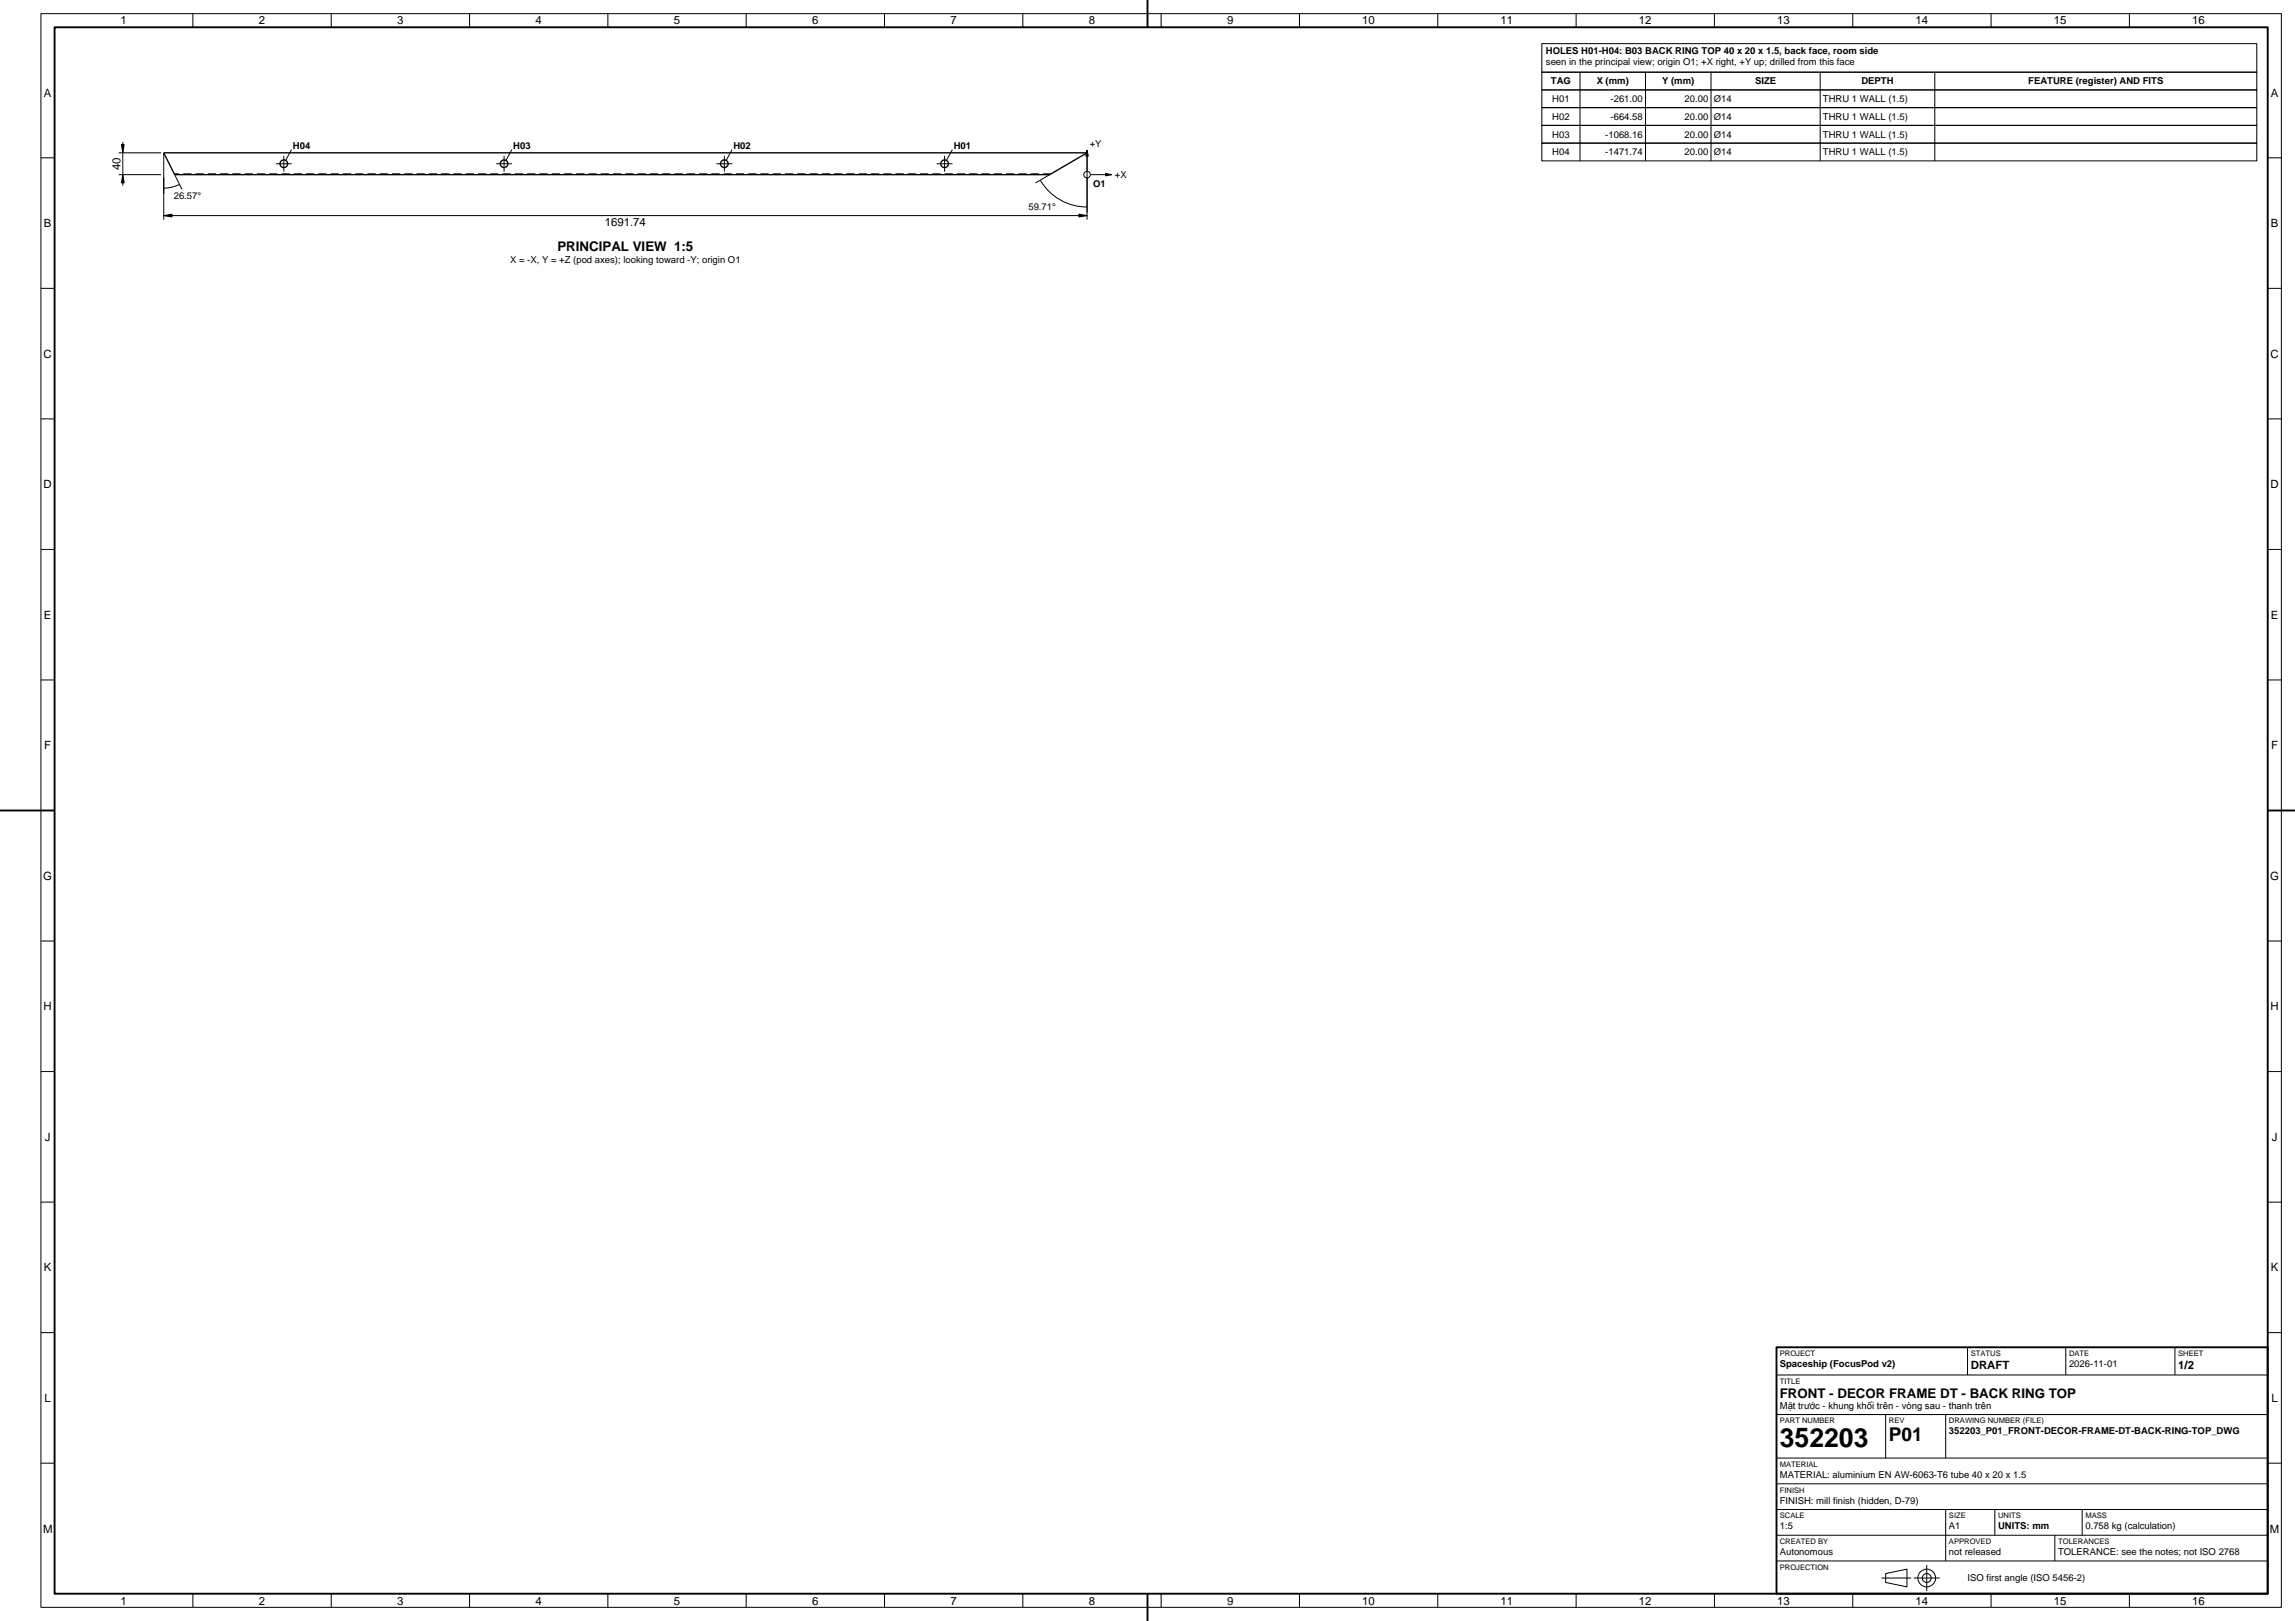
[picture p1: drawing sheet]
<svg xmlns="http://www.w3.org/2000/svg" width="841mm" height="594mm" viewBox="0 0 841 594" stroke-linecap="round" stroke-linejoin="round" font-family="sans-serif">
<defs><g id="words">
<text font-size="9.7" x="652.2" y="530.1">352203</text>
<text font-size="7" x="692.2" y="528.1">P01</text>
<g font-size="4.9">
<text x="204.3" y="92">PRINCIPAL VIEW 1:5</text>
<text x="652.2" y="512.1">FRONT - DECOR FRAME DT - BACK RING TOP</text>
</g>
<g font-size="4.2">
<text x="44.2" y="8.8">1</text>
<text x="94.9" y="8.8">2</text>
<text x="145.6" y="8.8">3</text>
<text x="196.2" y="8.8">4</text>
<text x="246.9" y="8.8">5</text>
<text x="297.6" y="8.8">6</text>
<text x="348.3" y="8.8">7</text>
<text x="399" y="8.8">8</text>
<text x="449.7" y="8.8">9</text>
<text x="499.2" y="8.8">10</text>
<text x="549.9" y="8.8">11</text>
<text x="600.6" y="8.8">12</text>
<text x="651.3" y="8.8">13</text>
<text x="702" y="8.8">14</text>
<text x="752.6" y="8.8">15</text>
<text x="803.3" y="8.8">16</text>
<text x="16.1" y="35.4">A</text>
<text x="832.1" y="35.4">A</text>
<text x="44.2" y="62.3" transform="rotate(-90 44.2 62.3)">40</text>
<text x="16.1" y="83.3">B</text>
<text x="221.6" y="82.8">1691.74</text>
<text x="832.1" y="83.3">B</text>
<text x="16" y="131.1">C</text>
<text x="832" y="131.1">C</text>
<text x="16" y="178.9">D</text>
<text x="832" y="178.9">D</text>
<text x="16.1" y="226.7">E</text>
<text x="832.1" y="226.7">E</text>
<text x="16.2" y="274.6">F</text>
<text x="832.2" y="274.6">F</text>
<text x="15.9" y="322.4">G</text>
<text x="831.9" y="322.4">G</text>
<text x="16" y="370.3">H</text>
<text x="832" y="370.3">H</text>
<text x="16.5" y="418.1">J</text>
<text x="832.5" y="418.1">J</text>
<text x="16.1" y="465.9">K</text>
<text x="832.1" y="465.9">K</text>
<text x="722.2" y="501.5">DRAFT</text>
<text x="798.2" y="501.5">1/2</text>
<text x="16.3" y="513.7">L</text>
<text x="832.3" y="513.7">L</text>
<text x="15.8" y="561.6">M</text>
<text x="831.8" y="561.6">M</text>
<text x="44.2" y="588.2">1</text>
<text x="94.9" y="588.2">2</text>
<text x="145.6" y="588.2">3</text>
<text x="196.2" y="588.2">4</text>
<text x="246.9" y="588.2">5</text>
<text x="297.6" y="588.2">6</text>
<text x="348.3" y="588.2">7</text>
<text x="399" y="588.2">8</text>
<text x="449.7" y="588.2">9</text>
<text x="499.2" y="588.2">10</text>
<text x="549.9" y="588.2">11</text>
<text x="600.6" y="588.2">12</text>
<text x="651.3" y="588.2">13</text>
<text x="702" y="588.2">14</text>
<text x="752.6" y="588.2">15</text>
<text x="803.3" y="588.2">16</text>
</g>
<g font-size="3.5">
<text x="566.5" y="19.7">HOLES H01-H04: B03 BACK RING TOP 40 x 20 x 1.5, back face, room side</text>
<text x="566.5" y="23.8">seen in the principal view; origin O1; +X right, +Y up; drilled from this face</text>
<text x="568.3" y="31">TAG</text>
<text x="585.1" y="31">X (mm)</text>
<text x="609.1" y="31">Y (mm)</text>
<text x="643.1" y="31">SIZE</text>
<text x="682.1" y="31">DEPTH</text>
<text x="743.2" y="31">FEATURE (register) AND FITS</text>
<text x="568.8" y="37.4">H01</text>
<text x="590.2" y="37.4">-261.00</text>
<text x="617.3" y="37.4">20.00</text>
<text x="628" y="37.4">Ø14</text>
<text x="668" y="37.4">THRU 1 WALL (1.5)</text>
<text x="568.8" y="43.9">H02</text>
<text x="590.2" y="43.9">-664.58</text>
<text x="617.3" y="43.9">20.00</text>
<text x="628" y="43.9">Ø14</text>
<text x="668" y="43.9">THRU 1 WALL (1.5)</text>
<text x="399.3" y="53.8">+Y</text>
<text x="568.8" y="50.5">H03</text>
<text x="588.3" y="50.5">-1068.16</text>
<text x="617.3" y="50.5">20.00</text>
<text x="628" y="50.5">Ø14</text>
<text x="668" y="50.5">THRU 1 WALL (1.5)</text>
<text x="107.3" y="54.4">H04</text>
<text x="188.1" y="54.4">H03</text>
<text x="268.8" y="54.4">H02</text>
<text x="349.5" y="54.4">H01</text>
<text x="568.8" y="57">H04</text>
<text x="588.3" y="57">-1471.74</text>
<text x="617.3" y="57">20.00</text>
<text x="628" y="57">Ø14</text>
<text x="668" y="57">THRU 1 WALL (1.5)</text>
<text x="408.5" y="65.2">+X</text>
<text x="400.5" y="68.7">O1</text>
<text x="63.7" y="72.8">26.57°</text>
<text x="376.9" y="77.1">59.71°</text>
<text x="186.9" y="96.2">X = -X, Y = +Z (pod axes); looking toward -Y; origin O1</text>
<text x="652.2" y="501">Spaceship (FocusPod v2)</text>
<text x="758.2" y="501">2026-11-01</text>
<text x="652.2" y="516.2">Mặt trước - khung khối trên - vòng sau - thanh trên</text>
<text x="714.2" y="525.6">352203_P01_FRONT-DECOR-FRAME-DT-BACK-RING-TOP_DWG</text>
<text x="652.2" y="541.6">MATERIAL: aluminium EN AW-6063-T6 tube 40 x 20 x 1.5</text>
<text x="652.2" y="551">FINISH: mill finish (hidden, D-79)</text>
<text x="652.2" y="560.4">1:5</text>
<text x="714.2" y="560.4">A1</text>
<text x="732.2" y="560.4">UNITS: mm</text>
<text x="764.2" y="560.4">0.758 kg (calculation)</text>
<text x="652.2" y="569.9">Autonomous</text>
<text x="714.2" y="569.9">not released</text>
<text x="754.2" y="569.9">TOLERANCE: see the notes; not ISO 2768</text>
<text x="721" y="579.2">ISO first angle (ISO 5456-2)</text>
</g>
<g font-size="2.8">
<text x="652.2" y="496.9">PROJECT</text>
<text x="722.2" y="496.9">STATUS</text>
<text x="758.2" y="496.9">DATE</text>
<text x="798.2" y="496.9">SHEET</text>
<text x="652.2" y="507">TITLE</text>
<text x="652.2" y="521.6">PART NUMBER</text>
<text x="692.2" y="521.6">REV</text>
<text x="714.2" y="521.6">DRAWING NUMBER (FILE)</text>
<text x="652.2" y="537.5">MATERIAL</text>
<text x="652.2" y="546.9">FINISH</text>
<text x="652.2" y="556.3">SCALE</text>
<text x="714.2" y="556.3">SIZE</text>
<text x="732.2" y="556.3">UNITS</text>
<text x="764.2" y="556.3">MASS</text>
<text x="652.2" y="565.8">CREATED BY</text>
<text x="714.2" y="565.8">APPROVED</text>
<text x="754.2" y="565.8">TOLERANCES</text>
<text x="652.2" y="575.2">PROJECTION</text>
</g>
</g></defs>
<g fill="none" stroke="#000" stroke-width=".5">
<path d="M60 56h338.3l-13.6 8h-320.7z"/>
<circle cx="104" cy="60" r="1.4"/>
<circle cx="184.7" cy="60" r="1.4"/>
<circle cx="265.4" cy="60" r="1.4"/>
<circle cx="346.1" cy="60" r="1.4"/>
</g>
<path d="M385.2 63.7h-321.3" fill="none" stroke="#000" stroke-width=".37" stroke-dasharray="3 1.5" stroke-linecap="butt"/>
<g fill="none" stroke="#000" stroke-width=".37">
<path d="M15 5h821v584h-821zM70.7 5v5M121.4 5v5M172.1 5v5M222.7 5v5M273.4 5v5M324.1 5v5M374.8 5v5M425.5 5v5M476.2 5v5M526.9 5v5M565 16h262v10.4h-262z"/>
<path d="M577.6 5v5M628.2 5v5M678.9 5v5M729.6 5v5M780.3 5v5M565 26.5h262v6.5h-262zM565 33h262v6.5h-262zM565 39.5h262v6.4h-262zM579 26.4v32.5M603 26.4v32.5M627 26.4v32.5M667 26.4v32.5"/>
<path d="M709 26.4v32.5M15 57.8h5M43.5 56h15.5M45 52v16M60 56v24.5M101.1 60h5.8M104 57.1v5.8M106.8 54.8l-2.1 4M181.8 60h5.8M184.7 57.1v5.8M187.6 54.8l-2.2 4M262.5 60h5.8"/>
<path d="M265.4 57.1v5.8M268.3 54.8l-2.2 4M343.2 60h5.8M346.1 57.1v5.8M349 54.8l-2.2 4M398.3 55v25.5M565 45.9h262v6.5h-262zM565 52.4h262v6.5h-262zM831 57.8h5M43.5 64h15.5M60 79h338.3M64 64l2.7 5.4"/>
<path d="M65.8 67.6a12.9 12.9 0 0 1-5.8 1.3M381.2 66a19.9 19.9 0 0 0 17.1 9.9M384.7 64l-5.2 3M399.5 64h7.8M15 105.7h5M831 105.7h5M15 153.5h5M831 153.5h5M15 201.3h5M831 201.3h5M15 249.2h5M831 249.2h5"/>
<path d="M15 297h5M831 297h5M15 344.8h5M831 344.8h5M15 392.7h5M831 392.7h5M15 440.5h5M831 440.5h5M15 488.3h5M721 493.7v10.1M757 493.7v10.1M797 493.7v10.1"/>
<path d="M831 488.3h5M651 503.8h180M651 518.4h180M691 518.4v15.9M713 518.4v15.9M15 536.2h5M651 534.3h180M831 536.2h5M651 543.7h180M651 553.2h180M713 553.2v18.8M731 553.2v9.4"/>
<path d="M763 553.2v9.4M651 562.6h180M651 572h180M691 576.6l7.8-1.6v6.5l-7.8-1.6zM753 562.6v9.4M70.7 584v5M121.4 584v5M172.1 584v5M222.7 584v5M273.4 584v5M324.1 584v5M374.8 584v5"/>
<path d="M425.5 584v5M476.2 584v5M526.9 584v5M577.6 584v5M628.2 584v5M678.9 584v5M729.6 584v5M780.3 584v5"/>
<circle cx="398.3" cy="64" r="1.2"/>
<circle cx="706" cy="578.2" r="3.3"/>
<circle cx="706" cy="578.2" r="1.63"/>
</g>
<path d="M44.5 53h1l-.5 3zM398.3 55l.5 2.2h-.9zM45 64l.5 3h-1zM60 79l3-.5v1zM395.3 78.5l3 .5-3 .5zM405.1 63.5l2.2 .5-2.2 .4z" fill="#000" stroke="#000" stroke-width=".37"/>
<path d="M20 10h811v574h-811zM420.5 0v10M0 297h20M831 297h10M651 493.7h180v90.3h-180zM420.5 584v10" fill="none" stroke="#000" stroke-width=".7" stroke-linecap="butt"/>
<path d="M689.5 578.3h10.8M701.3 578.3h9.5M706.1 583v-9.5" fill="none" stroke="#000" stroke-width=".37" stroke-dasharray="12 1.5 1 1.5" stroke-linecap="butt"/>
<use href="#words"/>
</svg>
